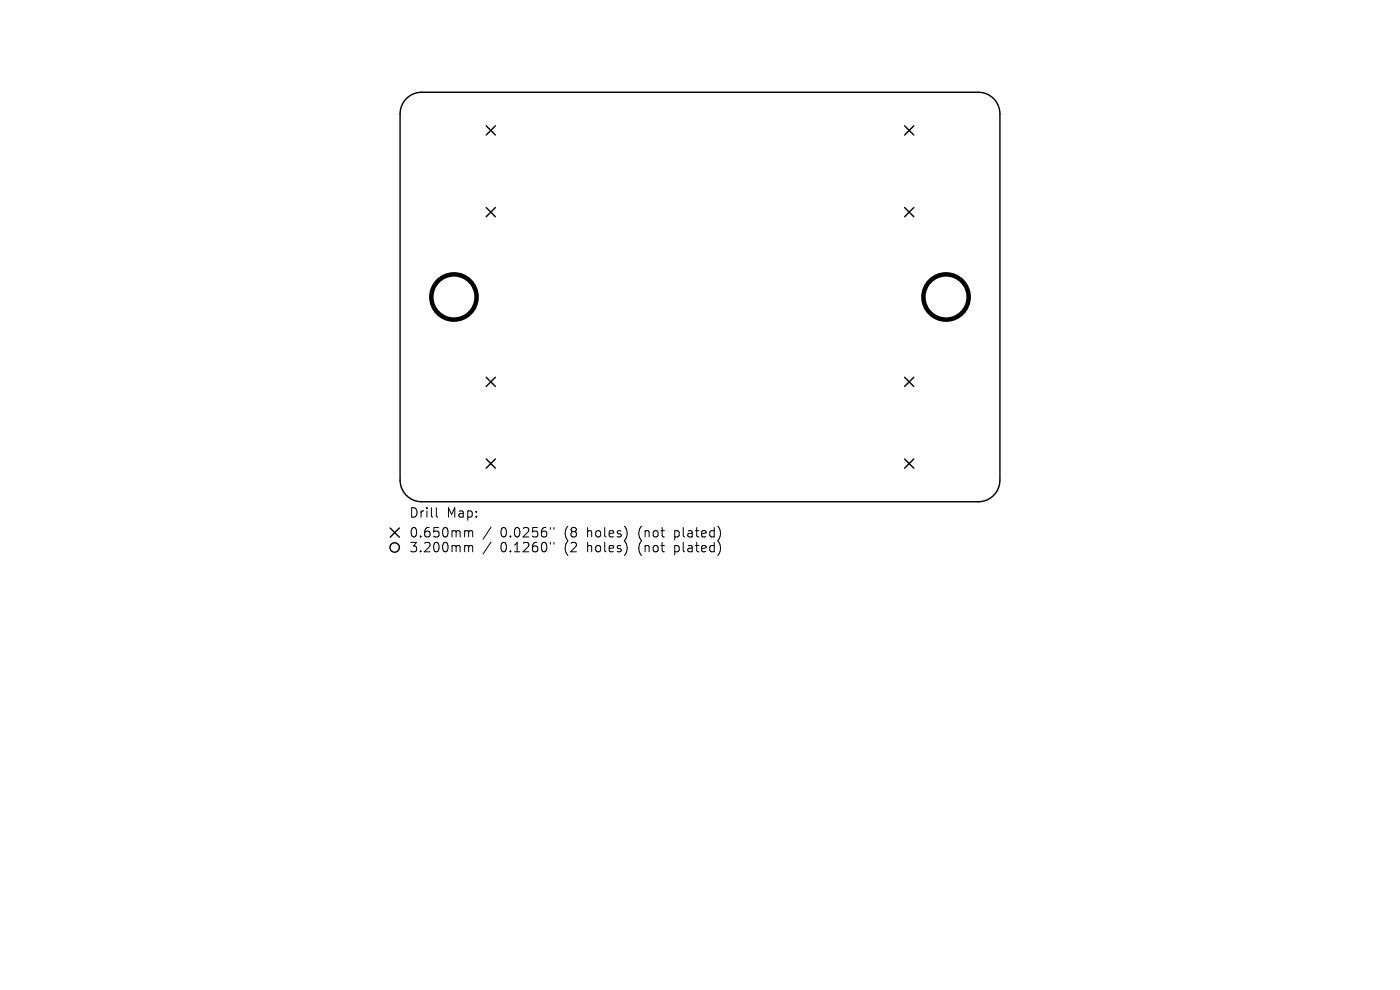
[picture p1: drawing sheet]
<svg xmlns="http://www.w3.org/2000/svg" width="297mm" height="210mm" viewBox="0 0 297 210" stroke-linecap="round" stroke-linejoin="round" font-family="sans-serif">
<defs><g id="words">
<g font-size="2.8">
<text x="86.7" y="110.1">Drill</text>
<text x="94.7" y="110.1">Map:</text>
<text x="86.7" y="114.3">0.650mm</text>
<text x="86.7" y="117.4">3.200mm</text>
<text x="106.2" y="114.3">0.0256&quot;</text>
<text x="106.2" y="117.4">0.1260&quot;</text>
<text x="119.9" y="114.3">(8</text>
<text x="119.9" y="117.4">(2</text>
<text x="124.9" y="114.3">holes)</text>
<text x="124.9" y="117.4">holes)</text>
<text x="135.9" y="114.3">(not</text>
<text x="135.9" y="117.4">(not</text>
<text x="143.7" y="114.3">plated)</text>
<text x="143.7" y="117.4">plated)</text>
</g>
</g></defs>
<g fill="none" stroke="#000" stroke-width=".3">
<path d="M86.3 20.8a4.6 4.6 0 0 1 3.1-1.2h118.2a4.6 4.6 0 0 1 4.5 4.5v77.8a4.6 4.6 0 0 1-4.5 4.5h-118.2a4.6 4.6 0 0 1-4.5-4.5v-77.8a4.6 4.6 0 0 1 1.4-3.3zM103.1 26.7l2 1.9M105.1 26.7l-2 1.9M191.9 26.7l2 1.9M193.9 26.7l-2 1.9M103.1 44l2 2M105.1 44l-2 2M191.9 44l2 2M193.9 44l-2 2M103.1 80l2 2M103.1 97.4l2 1.9M105.1 80l-2 2"/>
<path d="M105.1 97.4l-2 1.9M191.9 80l2 2M191.9 97.4l2 1.9M193.9 80l-2 2M193.9 97.4l-2 1.9M82.8 112l1.9 2M84.7 112l-1.9 2"/>
<circle cx="83.7" cy="116.1" r="1"/>
</g>
<g fill="none" stroke="#000" stroke-width=".96">
<circle cx="96.3" cy="63" r="4.8"/>
<circle cx="200.7" cy="63" r="4.8"/>
</g>
<g fill="none" stroke="#000" stroke-width=".21">
<path d="M92.6 107.7v1.7l.3 .3M98.9 112.6l.4 .1 .1 .2M98.9 115.7l.4 .1 .1 .2M99.4 112.9l.3-.3 .5 .1 .1 1.2M99.4 112.9v1M99.4 116v1.1M99.4 116l.3-.3 .5 .1 .1 1.3M104.2 111.8l-1.7 2.6M104.2 115l-1.7 2.5M116.8 111.9v.4M116.8 115.1v.3M117.5 111.9v.4"/>
<path d="M117.5 115.1v.3"/>
</g>
<use href="#words"/>
</svg>
